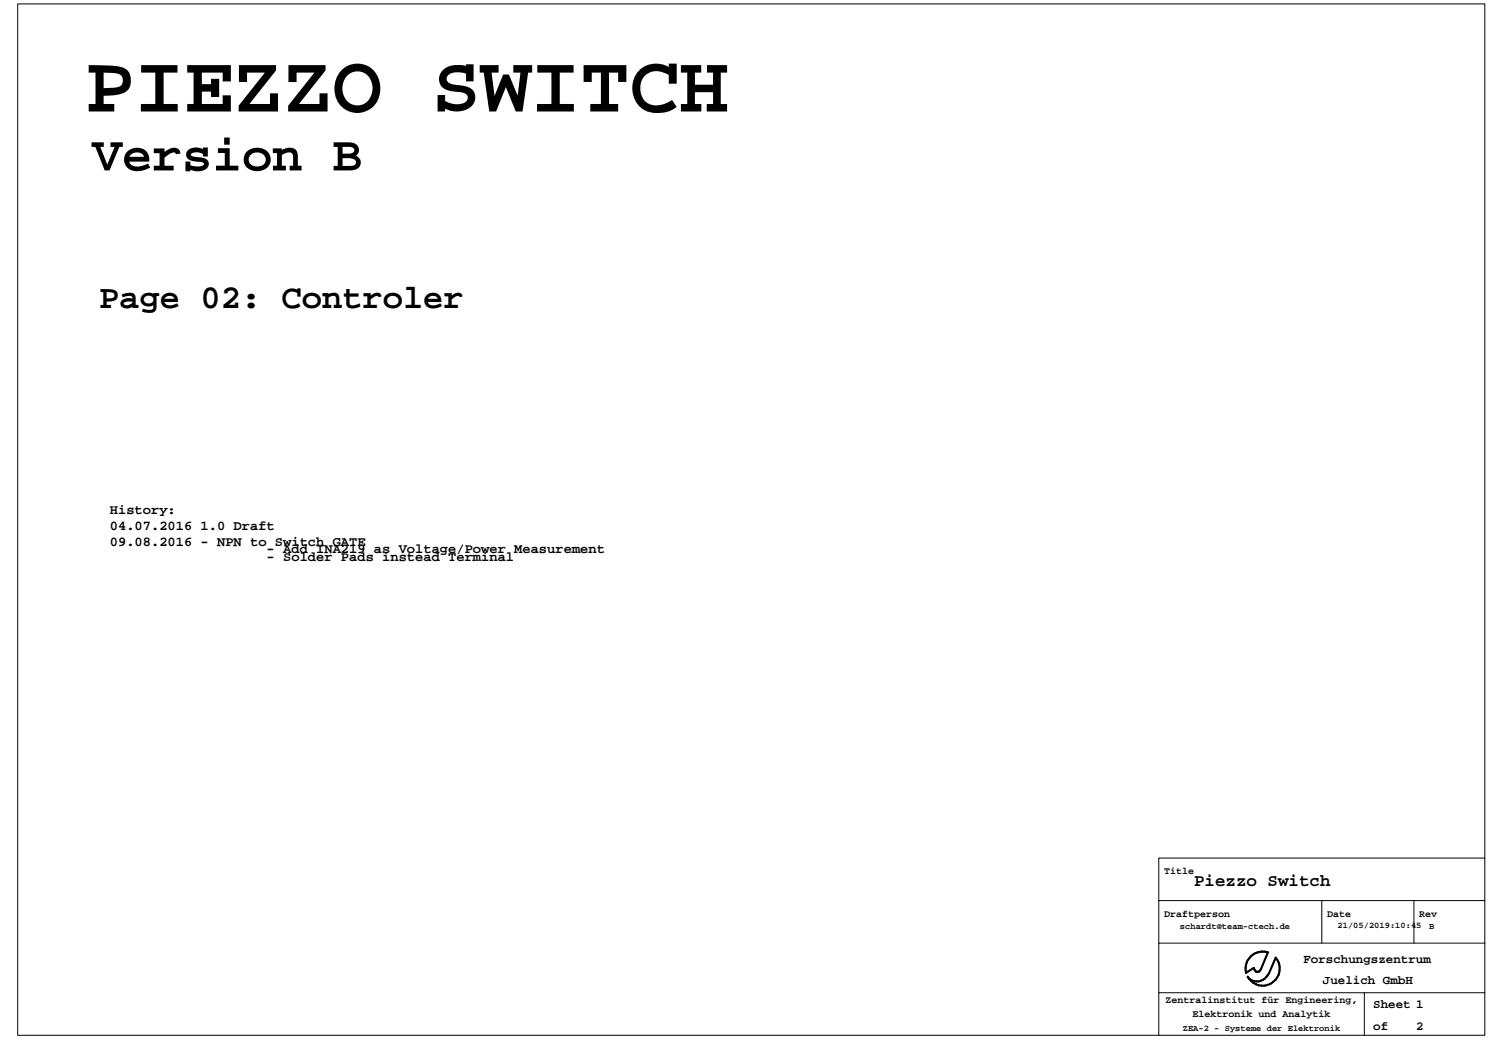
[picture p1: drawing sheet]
<svg xmlns="http://www.w3.org/2000/svg" width="420mm" height="297mm" viewBox="0 0 420 297" stroke-linecap="round" stroke-linejoin="round" font-family="sans-serif">
<defs><g id="words">
<text font-size="23.3" x="24" y="31.5">PIEZZO SWITCH</text>
<text font-size="14.1" x="26" y="48.1">Version B</text>
<text font-size="9.5" x="28" y="86.9">Page 02: Controler</text>
<text font-size="4.9" x="336.9" y="250">Piezzo Switch</text>
<g font-size="3.9">
<text x="31" y="144.9">History:</text>
<text x="31" y="149.4">04.07.2016 1.0 Draft</text>
<text x="31" y="153.9">09.08.2016 - NPN to Switch GATE</text>
<text x="75.2" y="156.1">- Add INA219 as Voltage/Power Measurement</text>
<text x="75.2" y="158.4">- Solder Pads instead Terminal</text>
</g>
<g font-size="3.5">
<text x="367.7" y="271.5">Forschungszentrum</text>
<text x="373.2" y="277.5">Juelich GmbH</text>
<text x="387.4" y="284.4">Sheet 1</text>
<text x="387.4" y="290.4">of</text>
<text x="399.5" y="290.4">2</text>
</g>
<g font-size="2.8">
<text x="328.4" y="246.5">Title</text>
<text x="328.4" y="258.5">Draftperson</text>
<text x="374.4" y="258.5">Date</text>
<text x="400.4" y="258.5">Rev</text>
<text x="328.8" y="282.8">Zentralinstitut für Engineering,</text>
<text x="336.4" y="286.8">Elektronik und Analytik</text>
</g>
<g font-size="2.5">
<text x="332.9" y="262.1">schardt@team-ctech.de</text>
<text x="377.4" y="261.7">21/05/2019:10:45</text>
<text x="403.2" y="262.1">B</text>
<text x="333.7" y="290.7">ZEA-2 - Systeme der Elektronik</text>
</g>
</g></defs>
<path d="M352 275.5a3.5 3.5 0 0 0 6-1l1.9-4.4a4.8 4.8 0 0 1-1 7.1 4.8 4.8 0 0 1-6.9-1.7zM352.9 269.7a4.9 4.9 0 0 1 4.8-1.1l-2 4.8a1.03 1.03 0 0 1-1.2 .7 1.03 1.03 0 0 1-.8-1.1l-2.2 1.4a5 5 0 0 1 1.4-4.7z" fill="none" stroke="#000" stroke-width=".6"/>
<path d="M5 1.1h413.9v290.9h-413.9zM372.9 254v12M398.9 254v12M418.9 242.1h-92v11.9M418.9 254h-92v12M418.9 266h-92v14M384.9 280h-58v12M418.9 280h-34v12" fill="none" stroke="#000" stroke-width=".28"/>
<use href="#words"/>
</svg>
